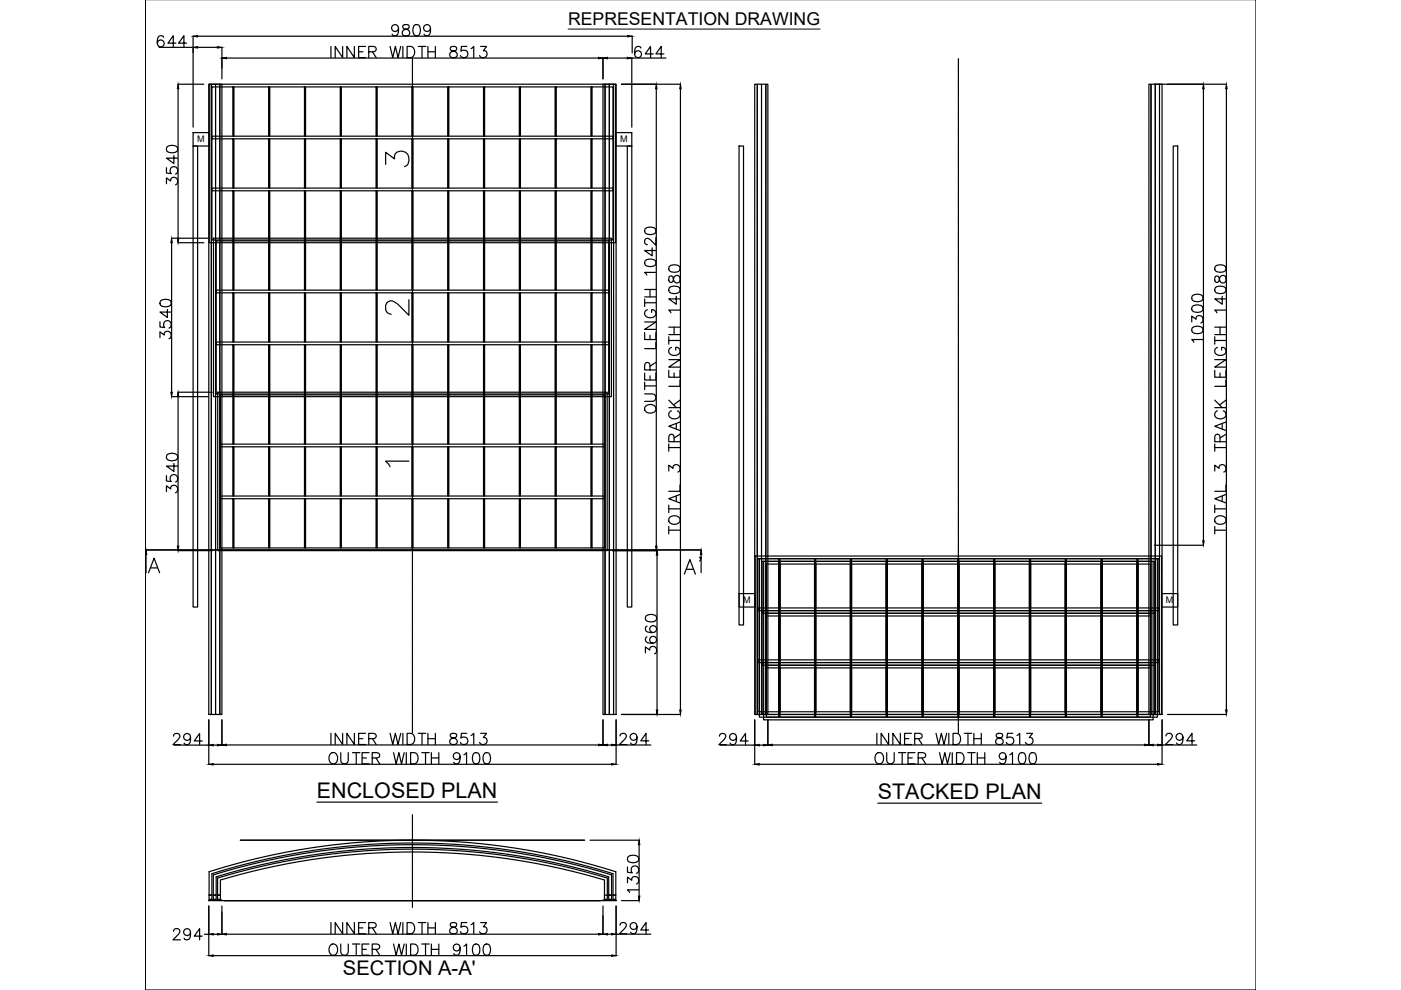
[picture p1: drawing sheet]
<svg xmlns="http://www.w3.org/2000/svg" width="297mm" height="210mm" viewBox="0 0 297 210" stroke-linecap="round" stroke-linejoin="round" font-family="sans-serif">
<defs><g id="words">
<g font-size="7.1">
<text x="80.8" y="36.7">3</text>
<text x="149.9" y="123.1" transform="rotate(-90 149.9 123.1)">A'</text>
</g>
<text font-size="6.6" x="80.8" y="68.1">2</text>
<g font-size="4.6">
<text x="67.2" y="169.1">ENCLOSED PLAN</text>
<text x="186.1" y="169.3">STACKED PLAN</text>
</g>
<text font-size="4.3" x="72.7" y="206.7">SECTION A-A'</text>
<text font-size="4" x="80.8" y="100.2">1</text>
<text font-size="3.7" x="120.4" y="5.4">REPRESENTATION DRAWING</text>
<g font-size="1.9">
<text x="41.8" y="30">M</text>
<text x="131.5" y="30">M</text>
<text x="157.6" y="127.8">M</text>
<text x="247.2" y="127.8">M</text>
</g>
</g></defs>
<!-- layer: 0 -->
<g fill="none" stroke="#000" stroke-width=".25">
<path d="M266.3 -.1v210h-235.5v-210v210M33.7 10h7.2M34.7 7.9a.69 .69 0 0 0-1-.2 1.82 1.82 0 0 0 0 2.1 .74 .74 0 0 0 1.1-.3 .74 .74 0 0 0-.5-1 .74 .74 0 0 0-1 .6M37.3 9.1h-1.7l1.1-1.5v2.3M37.7 17.9h5.5M37.8 18.8v31.7M39.6 9.1h-1.7l1.1-1.5v2.3M40.9 7.7v19.3M41.9 10h4.2M41.9 7.7h91.2M44.3 17.9h2.7v133.6h-2.7zM47 10v6.7"/>
<path d="M48 12.3h78.9M70.2 9.8v2.4M72.7 9.8v2.4l-1.6-2.4v2.4M75.1 9.8v2.4l-1.5-2.4v2.4M76 11h.9M77.5 9.8h-1.5v2.4h1.5M78.2 11l1.3-.1a.55 .55 0 0 0 0-.9l-1.3-.2v2.4M79 11l.8 1.2M82.7 9.8l.6 2.4 .5-2.4 .6 2.4 .6-2.4M84.5 6a.74 .74 0 0 1-1 .6 .74 .74 0 0 1-.3-1.1 .74 .74 0 0 1 1.2 0 2.14 2.14 0 0 1-.2 2 .71 .71 0 0 1-1.1-.3M85.4 9.8v2.4M85.5 5.3a.48 .48 0 0 0 .2 .8 .98 .98 0 0 1 1.2 1 .82 .82 0 0 1-1 .5 .82 .82 0 0 1-.6-.8 1.08 1.08 0 0 1 1.1-.7 .49 .49 0 0 0 .2-.8l-.3-.1z"/>
<path d="M86.3 9.8h.8a1.26 1.26 0 0 1 .8 1.2 1.26 1.26 0 0 1-.8 1.2h-.8zM87.9 5.3a.77 .77 0 0 1 1.1 .4 1.96 1.96 0 0 1-.2 1.8 .78 .78 0 0 1-1.1-.4 1.95 1.95 0 0 1 .2-1.8zM88.7 9.8h1.6M89.5 9.8v2.4M90.7 9.8v2.4M90.7 11h1.6M91.3 6a.74 .74 0 0 1-1 .6 .74 .74 0 0 1-.3-1.1 .74 .74 0 0 1 1.2 0 2.1 2.1 0 0 1-.3 2 .71 .71 0 0 1-1-.3M92.3 9.8v2.4M95.6 10a.48 .48 0 0 0 .2 .8 .98 .98 0 0 1 1.1 1 .83 .83 0 0 1-.9 .4 .83 .83 0 0 1-.6-.8 1.08 1.08 0 0 1 1.1-.6 .48 .48 0 0 0 .2-.8l-.3-.2zM99 9.8h-1.2l-.1 1.1a.84 .84 0 0 1 1.3-.1 .84 .84 0 0 1-.2 1.3 .84 .84 0 0 1-1.2-.3M99.9 10.3l.5-.5v2.4M101.9 9.8h1.3l-.7 1a.76 .76 0 0 1 .8 .8 .76 .76 0 0 1-1.1 .6l-.3-.1-.2-.3"/>
<path d="M127.8 17.9h2.8v133.6h-2.8zM127.8 12.3v4.4M128.8 12.3h4.2M131.8 17.9h12.5M134 7.7v3.5M135.9 10.2a.7 .7 0 0 0-1-.2 1.84 1.84 0 0 0 0 2.1 .74 .74 0 0 0 1.1-.3 .74 .74 0 0 0-.5-1 .74 .74 0 0 0-1 .6M138.5 11.4h-1.7l1.1-1.6v2.4M139.1 18.8v97M140.8 11.4h-1.7l1.1-1.6v2.4M141.2 12.3h-7.3v14.7M144.3 18.8v131.7M160 17.9h2.8v133.6h-2.8z"/>
<path d="M243.6 17.9h2.8v133.6h-2.8zM244.7 17.9h15.3M255.2 18.8v95.9M260 18.8v131.7M35.3 39v-1.3l.9 .7a.76 .76 0 0 1 .9-.8 .76 .76 0 0 1 .6 1l-.2 .4-.3 .2M35.3 35.6v1.1l1 .1a.83 .83 0 0 1 0-1.3 .83 .83 0 0 1 1.2 .2 .83 .83 0 0 1-.3 1.2M35.4 31.2a1.84 1.84 0 0 1 2.1 0 .76 .76 0 0 1-.3 1.1 1.96 1.96 0 0 1-1.8-.2zM36.9 33v1.7l-1.6-1.2h2.4M40.9 28.1h3.5v2.9h-3.5zM40.9 31h1v97.7h-1zM130.5 28.1h3.4v2.9h-3.4zM133 31h.9v97.7h-.9z"/>
<path d="M156.7 31h.9v101.5h-.9zM248.7 31h1v101.5h-1zM36.4 50.5h7.7M36.4 51.5v31.7M37.7 51.5h5.5M136.8 55.3a1.84 1.84 0 0 1 2.1 0 .78 .78 0 0 1-.3 1.1 1.95 1.95 0 0 1-1.8-.2l-.1-.4zM136.8 48.5a1.84 1.84 0 0 1 2.1 0 .78 .78 0 0 1-.3 1.1 1.95 1.95 0 0 1-1.8-.2l-.1-.3zM138.3 52.6v1.7l-1.6-1.2h2.4M139.1 57.8h-2.4l.4 .5M139.1 50.4v1.6l-1.2-1.1a.72 .72 0 0 0-1.1-.1l-.1 .6 .2 .4 .4 .1M141.9 58.6a.89 .89 0 0 0 .2 1.3h.3a1.29 1.29 0 0 0 .5-1.2 .66 .66 0 0 1 .7-.3 .66 .66 0 0 1 .6 .6v.4a.69 .69 0 0 1-.8 .6 .69 .69 0 0 1-.6-.7l-.1-.4a.48 .48 0 0 0-.8-.3zM141.9 56.5a1.84 1.84 0 0 1 2.2 0 .77 .77 0 0 1-.4 1.1 1.99 1.99 0 0 1-1.8-.2l-.1-.4z"/>
<path d="M257.7 58.6a.9 .9 0 0 0 .2 1.3h.2a1.29 1.29 0 0 0 .6-1.2 .66 .66 0 0 1 .7-.3 .66 .66 0 0 1 .5 .6v.4a.68 .68 0 0 1-.7 .6 .68 .68 0 0 1-.6-.7l-.1-.4a.48 .48 0 0 0-.8-.3zM257.7 56.5a1.84 1.84 0 0 1 2.1 0 .77 .77 0 0 1-.3 1.1 2 2 0 0 1-1.8-.2zM33.9 71.6v-1.2l.9 .6a.76 .76 0 0 1 .9-.8 .76 .76 0 0 1 .6 1.1l-.1 .3-.4 .2M33.9 68.2v1.1l1 .2a.84 .84 0 0 1 0-1.3 .84 .84 0 0 1 1.3 .1 .84 .84 0 0 1-.4 1.3M34 63.8a1.84 1.84 0 0 1 2.2 0 .77 .77 0 0 1-.4 1.1 1.96 1.96 0 0 1-1.8-.2zM35.5 65.6v1.7l-1.6-1.1h2.4M136.7 79.1v1.5h2.4v-1.5M136.7 70.5v1.5h2.4v-1.5M136.7 68.3h2.4l-2.4 1.5h2.4M136.7 63.4v1.6M136.7 64.2h2.4M136.7 63h2.4"/>
<path d="M136.7 61.4h2.4M137.3 65.7a.87 .87 0 0 0-.6 1 .87 .87 0 0 0 .9 .7 1.04 1.04 0 0 0 1.1-.3 1.04 1.04 0 0 0 .2-1.1l-.4-.3h-.3v.5M137.8 78.4l-.1-1.3a.55 .55 0 0 0-.9 0l-.1 1.3h2.4M137.8 61.4v1.6M137.8 71.1v.9M137.8 79.7v.9M139.1 72.6v1.3h-2.4M139.1 76.8l-1.3 .8M141.8 78.5v1.5h2.4v-1.5M141.8 76.3h2.4l-2.4 1.5h2.4M141.8 71.4v1.6M141.8 72.2h2.4"/>
<path d="M141.8 70.9h2.4M141.8 69.4h2.4M141.9 61a1.84 1.84 0 0 1 2.2 0 .77 .77 0 0 1-.4 1.1 1.99 1.99 0 0 1-1.8-.2l-.1-.3zM142.4 73.7a.88 .88 0 0 0-.6 1 .88 .88 0 0 0 .9 .7 1.04 1.04 0 0 0 1.1-.3 1.04 1.04 0 0 0 .3-1.1l-.5-.3h-.3v.5M142.9 69.4v1.5M142.9 79.1v.9M143.4 62.8v1.7l-1.6-1.1h2.4M144.2 65.7h-2.4l.4 .6M252.7 68.3v-1.3l.9 .7a.76 .76 0 0 1 .9-.8 .76 .76 0 0 1 .6 1l-.2 .4-.3 .2M252.8 69.5a1.84 1.84 0 0 1 2.1 0 .77 .77 0 0 1-.3 1.1 2 2 0 0 1-1.8-.2l-.1-.3zM252.8 65a1.84 1.84 0 0 1 2.1 0 .77 .77 0 0 1-.3 1.1 2 2 0 0 1-1.8-.2l-.1-.4zM252.8 62.7a1.84 1.84 0 0 1 2.1 0 .77 .77 0 0 1-.3 1.2 1.96 1.96 0 0 1-1.8-.3l-.1-.3z"/>
<path d="M255.1 72h-2.4l.4 .6M257.6 78.5v1.5h2.3v-1.5M257.6 76.3h2.3l-2.3 1.5h2.3M257.6 72.2h2.3M257.6 70.9h2.3M257.6 69.4h2.3M257.6 71.4v1.6M257.7 61a1.84 1.84 0 0 1 2.1 0 .77 .77 0 0 1-.3 1.1 2 2 0 0 1-1.8-.2zM258.1 73.7a.88 .88 0 0 0-.6 1 .88 .88 0 0 0 1 .7 1.04 1.04 0 0 0 1.1-.3 1.04 1.04 0 0 0 .2-1.1l-.4-.3h-.4v.5M258.7 69.4v1.5M258.7 79.1v.9M259.1 62.8v1.7l-1.5-1.1h2.3"/>
<path d="M259.9 65.7h-2.3l.4 .6M35.4 96.4a1.84 1.84 0 0 1 2.1 0 .77 .77 0 0 1-.3 1.2 2 2 0 0 1-1.8-.3zM36.4 84.1h7.7M36.9 98.3v1.7l-1.6-1.2h2.4M37.7 83.2h7.3M37.8 84.1v31.7M136.7 83.5h1.7a.8 .8 0 0 1 .7 .8 .8 .8 0 0 1-.7 .8h-1.7M136.7 81.8h2.4M136.7 81v1.6M137 86a1.22 1.22 0 0 1 1.3-.2 1.22 1.22 0 0 1 .8 1.1 1.24 1.24 0 0 1-1.4 .7 1.24 1.24 0 0 1-1-1.2zM141.8 99.9v-1.3l.9 .7a.76 .76 0 0 1 .9-.8 .76 .76 0 0 1 .6 1l-.1 .4-.4 .2M141.8 94.1v1.6"/>
<path d="M141.8 94.9h2.4M141.8 86.4h2.4M141.8 84.8l1.6 1.6M142.4 87.1a.87 .87 0 0 0-.6 1 .87 .87 0 0 0 .9 .7 1.04 1.04 0 0 0 1.1-.2 1.04 1.04 0 0 0 .3-1.2l-.5-.3M142.9 93.7l-.1-1.4a.54 .54 0 0 0-.9 0l-.1 1.4h2.4M143.4 89.8v1.1M144.2 89.5l-2.4 .9 2.4 .9M144.2 80.6v1.3h-2.4M144.2 92.1l-1.3 .8M144.2 84.8l-1.4 1.1M257.6 99.9v-1.3l.9 .7a.76 .76 0 0 1 .8-.8 .76 .76 0 0 1 .6 1l-.1 .4-.3 .2M257.6 94.9h2.3"/>
<path d="M257.6 86.4h2.3M257.6 94.1v1.6M257.6 84.8l1.5 1.6M258.1 87.1a.87 .87 0 0 0-.6 1 .87 .87 0 0 0 1 .7 1.04 1.04 0 0 0 1.1-.2 1.04 1.04 0 0 0 .2-1.2l-.4-.3M258.7 93.7l-.1-1.4a.54 .54 0 0 0-.9 0l-.1 1.4h2.3M259.1 89.8v1.1M259.9 89.5l-2.3 .9 2.3 .9M259.9 80.6v1.3h-2.3M259.9 92.1l-1.2 .8M259.9 84.8l-1.3 1.1M31 117.6v3.8M35.3 104.2v-1.2l.9 .7a.76 .76 0 0 1 .9-.8 .76 .76 0 0 1 .6 1l-.2 .3-.3 .3"/>
<path d="M35.3 100.9v1.1l1 .1a.84 .84 0 0 1 0-1.3 .84 .84 0 0 1 1.2 .2 .84 .84 0 0 1-.3 1.2M37.7 116.7h7.3M129.9 116.7h9.4M139.3 117.7v32.8M141.8 112.4h2.4M141.8 107.1v1.6M141.8 111.6v1.6M141.8 107.9h2.4M141.9 109.8a1.39 1.39 0 0 1 2.3 .2 1.24 1.24 0 0 1-.9 1.2 1.24 1.24 0 0 1-1.4-.5l-.1-.2zM143.4 105.2v1.1M144.2 104.8l-2.4 .9 2.4 .9M144.2 102.8v1.4h-2.4"/>
<path d="M244.7 115.6h10.5M257.6 112.4h2.3M257.6 107.9h2.3M257.6 107.1v1.6M257.6 111.6v1.6M257.7 109.8a1.39 1.39 0 0 1 2.2 .2 1.24 1.24 0 0 1-.9 1.2 1.24 1.24 0 0 1-1.3-.5zM259.1 105.2v1.1M259.9 104.8l-2.3 .9 2.3 .9M259.9 102.8v1.4h-2.3M31.5 121.4l1.2-3 1.1 3M31.9 120.4h1.5M136.8 138.4v-1.2l.9 .6a.76 .76 0 0 1 .9-.8 .76 .76 0 0 1 .6 1.1l-.1 .3-.3 .2"/>
<path d="M137 130.6a1.84 1.84 0 0 1 2.1 0 .79 .79 0 0 1-.3 1.1 1.99 1.99 0 0 1-1.8-.2l-.2-.3zM137.2 135a.7 .7 0 0 0-.2 1 1.84 1.84 0 0 0 2.1 0 .73 .73 0 0 0-.3-1 .73 .73 0 0 0-1 .5 .73 .73 0 0 0 .6 .9M137.2 132.8a.7 .7 0 0 0-.2 1 1.84 1.84 0 0 0 2.1 0 .74 .74 0 0 0-.3-1.1 .74 .74 0 0 0-1 .5 .74 .74 0 0 0 .6 .9M156.7 125.9h3.4v2.8h-3.4zM246.3 125.9h3.4v2.8h-3.4zM36.8 156.1l.1-.4 .3-.2 .7 .1a.54 .54 0 0 1 .1 .8l-1.3 1.5h1.6M36.9 158h7.4M40.4 156.3a.73 .73 0 0 1-1 .6 .73 .73 0 0 1-.3-1.1 .73 .73 0 0 1 1.2 .1 2.19 2.19 0 0 1-.2 1.9 .71 .71 0 0 1-1.1-.3M42.9 157.1h-1.7l1.1-1.6v2.4M44.3 152.6v9.5M45.2 158h.9M47 152.6v5.4"/>
<path d="M48 157.9h78.9M70.2 155.5v2.4M70.2 159.7a1.09 1.09 0 0 1 1.3 .4 1.09 1.09 0 0 1 0 1.3 .87 .87 0 0 1-1 .6 .87 .87 0 0 1-.7-1 1.46 1.46 0 0 1 .4-1.3zM72.2 159.6v1.7a.8 .8 0 0 0 .8 .7 .8 .8 0 0 0 .8-.7v-1.7M72.7 155.5v2.4l-1.6-2.4v2.4M74.7 159.6h1.6M75.1 155.5v2.4l-1.5-2.4v2.4M75.5 159.6v2.3M76 156.6h.9M77.5 155.5h-1.5v2.4h1.5M78.2 156.6l1.3-.1a.55 .55 0 0 0 0-.9l-1.3-.1v2.4M78.2 159.6h-1.4v2.3h1.4"/>
<path d="M79 156.6l.8 1.3M82.7 155.5l.6 2.4 .5-2.4 .6 2.4 .6-2.4M83.4 159.6l.6 2.3 .6-2.3 .5 2.3 .6-2.3M85.4 155.5v2.4M86.1 159.6v2.3M86.3 155.5h.8a1.26 1.26 0 0 1 .8 1.2 1.26 1.26 0 0 1-.8 1.2h-.8zM87.1 159.6h.7a1.26 1.26 0 0 1 .9 1.2 1.26 1.26 0 0 1-.9 1.1h-.7zM88.7 155.5h1.6M89.4 159.6h1.6M89.5 155.5v2.4M90.2 159.6v2.3M90.7 156.6h1.6"/>
<path d="M90.7 155.5v2.4M91.5 159.6v2.3M92.3 155.5v2.4M93 159.6v2.3M95.6 155.6a.47 .47 0 0 0 .2 .8 .99 .99 0 0 1 1.1 1 .83 .83 0 0 1-.9 .5 .83 .83 0 0 1-.6-.8 1.39 1.39 0 0 1 1.3-.8l.1-.5a.89 .89 0 0 0-1.2-.2zM99 155.5h-1.2l-.1 1a.84 .84 0 0 1 1.3 0 .84 .84 0 0 1-.2 1.2 .84 .84 0 0 1-1.2-.3M99.9 155.9l.5-.4v2.4M100.5 159.7a.79 .79 0 0 1 1.1 .3 1.99 1.99 0 0 1-.2 1.8 .76 .76 0 0 1-1.1-.3 1.96 1.96 0 0 1 .2-1.8zM101.9 155.5h1.3l-.7 .9a.76 .76 0 0 1 .8 .9 .76 .76 0 0 1-1.1 .6l-.3-.2-.2-.3M102.8 159.7a.78 .78 0 0 1 1.1 .3 1.95 1.95 0 0 1-.2 1.8 .77 .77 0 0 1-1.2-.3 1.92 1.92 0 0 1 .3-1.8zM127.8 152.6v5.4M128.8 158h.9"/>
<path d="M130.6 158h7.4M130.6 152.6v9.5M131.4 156.1l.3-.5 .7-.1a.57 .57 0 0 1 .3 .9l-1.4 1.5h1.6M131.8 151.5h12.5M135.1 156.3a.74 .74 0 0 1-1 .6 .74 .74 0 0 1-.3-1.1 .74 .74 0 0 1 1.1 0 2.14 2.14 0 0 1-.2 2 .71 .71 0 0 1-1-.3M137.5 157.1h-1.6l1.1-1.6v2.4M152.5 156.1l.2-.4 .3-.2 .7 .1a.54 .54 0 0 1 .1 .8l-1.4 1.5h1.6M152.7 158h7.3M156.2 156.3a.74 .74 0 0 1-1.1 .6 .74 .74 0 0 1-.3-1.1 .74 .74 0 0 1 1.2 .1 2.14 2.14 0 0 1-.2 1.9 .72 .72 0 0 1-1-.3M158.6 157.1h-1.7l1.2-1.6v2.4M160 152.6v9.5M161 158h.9"/>
<path d="M162.8 152.6v5.4M163.8 157.9h78.8M185.9 155.5v2.4M186 159.7a1.1 1.1 0 0 1 1.2 .4 1.1 1.1 0 0 1 0 1.3 .87 .87 0 0 1-1 .6 .87 .87 0 0 1-.7-1 1.43 1.43 0 0 1 .5-1.3zM188 159.6v1.7a.8 .8 0 0 0 .8 .7 .8 .8 0 0 0 .8-.7v-1.7M188.4 155.5v2.4l-1.6-2.4v2.4M190.5 159.6h1.6M190.9 155.5v2.4l-1.6-2.4v2.4M191.3 159.6v2.3M191.8 156.6h.9M193.3 155.5h-1.5v2.4h1.5M193.9 156.6l1.4-.1a.55 .55 0 0 0 0-.9l-1.4-.1v2.4"/>
<path d="M194 159.6h-1.5v2.3h1.5M194.7 156.6l.8 1.3M198.5 155.5l.5 2.4 .6-2.4 .5 2.4 .6-2.4M199.2 159.6l.6 2.3 .5-2.3 .6 2.3 .6-2.3M201.2 155.5v2.4M201.9 159.6v2.3M202.1 155.5h.8a1.26 1.26 0 0 1 .8 1.2 1.26 1.26 0 0 1-.8 1.2h-.8zM202.8 159.6h.8a1.27 1.27 0 0 1 .8 1.2 1.27 1.27 0 0 1-.8 1.1h-.8zM204.4 155.5h1.6M205.2 159.6h1.6M205.2 155.5v2.4M206 159.6v2.3"/>
<path d="M206.5 156.6h1.6M206.5 155.5v2.4M207.2 159.6v2.3M208.1 155.5v2.4M208.8 159.6v2.3M211.3 155.6a.47 .47 0 0 0 .3 .8 .99 .99 0 0 1 1.1 1 .83 .83 0 0 1-.9 .5 .83 .83 0 0 1-.7-.8 1.39 1.39 0 0 1 1.4-.8l.1-.5a.88 .88 0 0 0-1.3-.2zM214.7 155.5h-1.1l-.1 1a.83 .83 0 0 1 1.2 0 .83 .83 0 0 1-.1 1.2 .83 .83 0 0 1-1.2-.3M215.6 155.9l.6-.4v2.4M216.2 159.7a.78 .78 0 0 1 1.2 .3 1.95 1.95 0 0 1-.2 1.8 .77 .77 0 0 1-1.2-.3 1.96 1.96 0 0 1 .2-1.8zM217.7 155.5h1.2l-.7 .9a.76 .76 0 0 1 .8 .9 .76 .76 0 0 1-1 .6l-.3-.2-.3-.3M218.5 159.7a.78 .78 0 0 1 1.1 .3 1.95 1.95 0 0 1-.2 1.8 .77 .77 0 0 1-1.1-.3 2 2 0 0 1 .2-1.8zM243.6 152.6v5.4"/>
<path d="M244.5 158h.9M246.4 158h7.3M246.4 152.6v9.5M247.2 156.1l.1-.4 .3-.2 .7 .1a.52 .52 0 0 1 .1 .8l-1.3 1.5h1.6M247.5 151.5h12.5M250.8 156.3a.74 .74 0 0 1-1 .6 .74 .74 0 0 1-.3-1.1 .74 .74 0 0 1 1.2 0 2.14 2.14 0 0 1-.2 2 .71 .71 0 0 1-1-.3M253.3 157.1h-1.7l1.1-1.6v2.4M45.2 162h84.5M67.2 170.1h38.3M76.8 160.7h.9M78.9 160.7l1.4-.1a.56 .56 0 0 0 0-.9l-1.4-.1v2.3M79.7 160.7l.8 1.2"/>
<path d="M91.5 160.7h1.5M97.6 160.4a.73 .73 0 0 1-1.1 .6 .73 .73 0 0 1-.2-1.2 .73 .73 0 0 1 1.1 .1 2.16 2.16 0 0 1-.2 1.9 .7 .7 0 0 1-1-.2M98.3 160l.6-.4v2.3M125.1 178.1h10.4M135.5 179.1v10.9M161 162h84.4M186.1 170.3h34.7M192.5 160.7h.9M194.7 160.7l1.3-.1a.54 .54 0 0 0 0-.9l-1.3-.1v2.3M195.5 160.7l.8 1.2M207.2 160.7h1.6M213.3 160.4a.74 .74 0 0 1-1 .6 .74 .74 0 0 1-.3-1.1 .74 .74 0 0 1 1.2 0 2.11 2.11 0 0 1-.2 1.9 .69 .69 0 0 1-1-.2"/>
<path d="M214.1 160l.6-.4v2.3M36.8 197.5l.1-.4 .3-.2 .7 .1a.54 .54 0 0 1 .1 .8l-1.3 1.5h1.6M40.4 197.7a.73 .73 0 0 1-1 .6 .73 .73 0 0 1-.3-1.2 .73 .73 0 0 1 1.2 .1 2.19 2.19 0 0 1-.2 2 .71 .71 0 0 1-1.1-.3M42.9 198.5h-1.7l1.1-1.6v2.4M43.3 198.1h1M44.3 190.8h2.7v.2h-2.7zM44.3 192.1v10.5M44.3 184.8a142.3 142.3 0 0 1 86.3 0v5h-.6v-4.6a142.3 142.3 0 0 0-85.1 0v4.6h-.6zM44.3 189.8h.6v.9h-.6zM45.2 198.1h.9M45.2 185.5a142.3 142.3 0 0 1 84.5 0v4.3h-.6v-3.9a142.2 142.2 0 0 0-83.3 0v3.9h-.6zM45.2 189.8h.6v.9h-.6z"/>
<path d="M46.1 189.8h.6v.9h-.6zM47 192.1v6M48 198.1h78.9M70.2 195.6v2.4M72.7 195.6v2.4l-1.6-2.4v2.4M75.1 195.6v2.4l-1.5-2.4v2.4M76 196.7h.9M77.5 195.6h-1.5v2.4h1.5M78.2 196.7l1.3-.1a.55 .55 0 0 0 0-.9l-1.3-.1v2.4M79 196.7l.8 1.3M82.7 195.6l.6 2.4 .5-2.4 .6 2.4 .6-2.4M85.4 195.6v2.4"/>
<path d="M86.3 195.6h.8a1.26 1.26 0 0 1 .8 1.2 1.26 1.26 0 0 1-.8 1.2h-.8zM88.7 195.6h1.6M89.5 195.6v2.4M90.7 195.6v2.4M90.7 196.7h1.6M92.3 195.6v2.4M95.6 195.7a.47 .47 0 0 0 .2 .8 .99 .99 0 0 1 1.1 1 .83 .83 0 0 1-.9 .5 .83 .83 0 0 1-.6-.8 1.39 1.39 0 0 1 1.3-.8l.1-.5a.89 .89 0 0 0-1.2-.2zM99 195.6h-1.2l-.1 1a.84 .84 0 0 1 1.3 0 .84 .84 0 0 1-.2 1.2 .84 .84 0 0 1-1.2-.3M99.9 196.1l.5-.5v2.4M101.9 195.6h1.3l-.7 .9a.76 .76 0 0 1 .8 .9 .76 .76 0 0 1-1.1 .6l-.3-.1-.2-.4M127.8 190.8h2.8v.2h-2.8zM127.8 192.1v6"/>
<path d="M128.2 189.8v-3.2a142.3 142.3 0 0 0-81.5 0v3.2h-.6v-3.6a142.4 142.4 0 0 1 82.7 0v3.6M128.2 189.8h.6v.9h-.6zM128.8 198.1h.9M129.1 189.8h.6v.9h-.6zM130 189.8h.6v.9h-.6zM130.6 192.1v10.5M130.6 198.1h7.4M131.4 196.2l.3-.5 .7-.1a.57 .57 0 0 1 .3 .9l-1.4 1.5h1.6M131.8 191h3.7M133 187.2v-1.2l.9 .6a.76 .76 0 0 1 .9-.8 .76 .76 0 0 1 .6 1.1l-.1 .3-.3 .2M133 183.8v1.1l1.1 .2a.83 .83 0 0 1-.1-1.3 .83 .83 0 0 1 1.3 .2 .83 .83 0 0 1-.3 1.2M133.1 181.7a1.84 1.84 0 0 1 2.2 0 .77 .77 0 0 1-.3 1.1 1.96 1.96 0 0 1-1.9-.2z"/>
<path d="M135.1 196.4a.74 .74 0 0 1-1 .6 .74 .74 0 0 1-.3-1.1 .74 .74 0 0 1 1.1 0 2.14 2.14 0 0 1-.2 2 .71 .71 0 0 1-1-.3M135.4 188.7h-2.4l.5 .5M137.5 197.2h-1.6l1.1-1.6v2.4M45.2 202.6h84.5M70 200.5a.87 .87 0 0 1 1-.3 .87 .87 0 0 1 .6 .9 1.04 1.04 0 0 1-.3 1.1 1.04 1.04 0 0 1-1.1 .2 1.46 1.46 0 0 1-.2-1.9zM72.2 200.2v1.6a.8 .8 0 0 0 .8 .7 .8 .8 0 0 0 .8-.7v-1.6M74.7 200.2h1.6M75.5 200.2v2.3M76.8 201.3h.9M78.2 200.2h-1.4v2.3h1.4M78.9 201.3l1.4-.1a.55 .55 0 0 0 0-.9l-1.4-.1v2.3M79.7 201.3l.8 1.2"/>
<path d="M83.4 200.2l.6 2.3 .6-2.3 .5 2.3 .6-2.3M86.1 200.2v2.3M87.1 200.2h.7a1.26 1.26 0 0 1 .9 1.1 1.26 1.26 0 0 1-.9 1.2h-.7zM89.4 200.2h1.6M90.2 200.2v2.3M91.5 200.2v2.3M91.5 201.3h1.5M93 200.2v2.3M97.6 200.9a.73 .73 0 0 1-1.1 .7 .73 .73 0 0 1-.2-1.2 .73 .73 0 0 1 1.1 .1 2.19 2.19 0 0 1-.2 1.9 .71 .71 0 0 1-1-.2M98.3 200.6l.6-.4v2.3M100.5 200.3a.77 .77 0 0 1 1.1 .3 2 2 0 0 1-.2 1.8 .78 .78 0 0 1-1.1-.3 1.95 1.95 0 0 1 .2-1.8zM102.8 200.3a.76 .76 0 0 1 1.1 .3 1.96 1.96 0 0 1-.2 1.8 .79 .79 0 0 1-1.2-.3 1.91 1.91 0 0 1 .3-1.8z"/>
</g>
<!-- layer: border -->
<path d="M44.8 17.9v133.6M45.7 17.9v133.6M46.6 17.9v133.6M128.3 17.9v133.6M129.2 17.9v133.6M130.1 17.9v133.6M160.6 17.9v133.6M161.5 17.9v133.6M162.4 17.9v133.6M244 17.9v133.6M244.9 17.9v133.6M245.8 17.9v133.6" fill="none" stroke="#000" stroke-width=".25"/>
<!-- layer: Segment support -->
<g fill="none" stroke="#000" stroke-width=".25">
<path d="M44.4 17.9h86.1v33.6h-86.1zM44.9 18.4h85.1v32.5h-85.1zM44.9 39.9h85.1v.6h-85.1zM44.9 28.9h85.1v.5h-85.1zM45.3 50.5h84.3v33.6h-84.3zM45.8 51.1h83.3v32.4h-83.3zM45.8 72.5h83.3v.6h-83.3zM45.8 61.5h83.3v.6h-83.3zM46.2 83.2h82.5v33.5h-82.5zM46.7 83.7h81.5v32.5h-81.5zM46.7 94.2h81.5v.5h-81.5zM46.7 105.2h81.5v.5h-81.5z"/>
<path d="M160.1 117.9h86.2v33.6h-86.2zM160.7 118.5h85v32.4h-85zM161 118.5h84.4v33.6h-84.4zM161.6 119h83.2v32.5h-83.2zM161.9 119h82.6v33.6h-82.6zM162.5 119.6h81.4v32.5h-81.4zM160.7 139.9h85v.6h-85zM160.7 128.9h85v.6h-85zM161.6 129.5h83.2v.5h-83.2zM162.5 130h81.4v.6h-81.4zM161.6 140.5h83.2v.5h-83.2zM162.5 141h81.4v.6h-81.4z"/>
</g>
<!-- layer: Bas -->
<g fill="none" stroke="#000" stroke-width=".25">
<path d="M49.4 18.4h.2v10.5h-.2zM57 18.4h.2v10.5h-.2zM64.6 18.4h.2v10.5h-.2zM72.1 18.4h.3v10.5h-.3zM79.7 18.4h.3v10.5h-.3zM87.3 18.4h.3v10.5h-.3zM94.9 18.4h.3v10.5h-.3zM102.5 18.4h.3v10.5h-.3zM110.1 18.4h.2v10.5h-.2zM117.7 18.4h.2v10.5h-.2zM125.3 18.4h.2v10.5h-.2zM49.4 29.4h.2v10.5h-.2z"/>
<path d="M57 29.4h.2v10.5h-.2zM64.6 29.4h.2v10.5h-.2zM72.1 29.4h.3v10.5h-.3zM79.7 29.4h.3v10.5h-.3zM87.3 29.4h.3v10.5h-.3zM94.9 29.4h.3v10.5h-.3zM102.5 29.4h.3v10.5h-.3zM110.1 29.4h.2v10.5h-.2zM117.7 29.4h.2v10.5h-.2zM125.3 29.4h.2v10.5h-.2zM49.4 40.5h.2v10.4h-.2zM49.4 51.1h.2v10.4h-.2z"/>
<path d="M57 40.5h.2v10.4h-.2zM57 51.1h.2v10.4h-.2zM64.6 40.5h.2v10.4h-.2zM64.6 51.1h.2v10.4h-.2zM72.1 40.5h.3v10.4h-.3zM72.1 51.1h.3v10.4h-.3zM79.7 40.5h.3v10.4h-.3zM79.7 51.1h.3v10.4h-.3zM87.3 40.5h.3v10.4h-.3zM87.3 51.1h.3v10.4h-.3zM94.9 40.5h.3v10.4h-.3zM94.9 51.1h.3v10.4h-.3z"/>
<path d="M102.5 40.5h.3v10.4h-.3zM102.5 51.1h.3v10.4h-.3zM110.1 40.5h.2v10.4h-.2zM110.1 51.1h.2v10.4h-.2zM117.7 40.5h.2v10.4h-.2zM117.7 51.1h.2v10.4h-.2zM125.3 40.5h.2v10.4h-.2zM125.3 51.1h.2v10.4h-.2zM49.4 62.1h.2v10.4h-.2zM49.4 73.1h.2v10.4h-.2zM57 62.1h.2v10.4h-.2zM57 73.1h.2v10.4h-.2z"/>
<path d="M64.6 62.1h.2v10.4h-.2zM64.6 73.1h.2v10.4h-.2zM72.1 62.1h.3v10.4h-.3zM72.1 73.1h.3v10.4h-.3zM79.7 62.1h.3v10.4h-.3zM79.7 73.1h.3v10.4h-.3zM87.3 62.1h.3v10.4h-.3zM87.3 73.1h.3v10.4h-.3zM94.9 62.1h.3v10.4h-.3zM94.9 73.1h.3v10.4h-.3zM102.5 62.1h.3v10.4h-.3zM102.5 73.1h.3v10.4h-.3z"/>
<path d="M110.1 62.1h.2v10.4h-.2zM110.1 73.1h.2v10.4h-.2zM117.7 62.1h.2v10.4h-.2zM117.7 73.1h.2v10.4h-.2zM125.3 62.1h.2v10.4h-.2zM125.3 73.1h.2v10.4h-.2zM49.4 83.7h.2v10.5h-.2zM49.4 94.7h.2v10.5h-.2zM57 83.7h.2v10.5h-.2zM57 94.7h.2v10.5h-.2zM64.6 83.7h.2v10.5h-.2zM64.6 94.7h.2v10.5h-.2z"/>
<path d="M72.1 83.7h.3v10.5h-.3zM72.1 94.7h.3v10.5h-.3zM79.7 83.7h.3v10.5h-.3zM79.7 94.7h.3v10.5h-.3zM87.3 83.7h.3v10.5h-.3zM87.3 94.7h.3v10.5h-.3zM94.9 83.7h.3v10.5h-.3zM94.9 94.7h.3v10.5h-.3zM102.5 83.7h.3v10.5h-.3zM102.5 94.7h.3v10.5h-.3zM110.1 83.7h.2v10.5h-.2zM110.1 94.7h.2v10.5h-.2z"/>
<path d="M117.7 83.7h.2v10.5h-.2zM117.7 94.7h.2v10.5h-.2zM125.3 83.7h.2v10.5h-.2zM125.3 94.7h.2v10.5h-.2zM49.4 105.7h.2v10.5h-.2zM57 105.7h.2v10.5h-.2zM64.6 105.7h.2v10.5h-.2zM72.1 105.7h.3v10.5h-.3zM79.7 105.7h.3v10.5h-.3zM87.3 105.7h.3v10.5h-.3zM94.9 105.7h.3v10.5h-.3zM102.5 105.7h.3v10.5h-.3z"/>
<path d="M110.1 105.7h.2v10.5h-.2zM117.7 105.7h.2v10.5h-.2zM125.3 105.7h.2v10.5h-.2zM165.1 118.5h.3v10.4h-.3zM165.1 119h.3v10.5h-.3zM165.1 119.6h.3v10.4h-.3zM172.7 118.5h.2v10.4h-.2zM172.7 119h.2v10.5h-.2zM172.7 119.6h.2v10.4h-.2zM180.3 118.5h.2v10.4h-.2zM180.3 119h.2v10.5h-.2zM180.3 119.6h.2v10.4h-.2z"/>
<path d="M187.9 118.5h.2v10.4h-.2zM187.9 119h.2v10.5h-.2zM187.9 119.6h.2v10.4h-.2zM195.5 118.5h.2v10.4h-.2zM195.5 119h.2v10.5h-.2zM195.5 119.6h.2v10.4h-.2zM203.1 118.5h.2v10.4h-.2zM203.1 119h.2v10.5h-.2zM203.1 119.6h.2v10.4h-.2zM210.7 118.5h.2v10.4h-.2zM210.7 119h.2v10.5h-.2zM210.7 119.6h.2v10.4h-.2z"/>
<path d="M218.3 118.5h.2v10.4h-.2zM218.3 119h.2v10.5h-.2zM218.3 119.6h.2v10.4h-.2zM225.9 118.5h.2v10.4h-.2zM225.9 119h.2v10.5h-.2zM225.9 119.6h.2v10.4h-.2zM233.4 118.5h.3v10.4h-.3zM233.4 119h.3v10.5h-.3zM233.4 119.6h.3v10.4h-.3zM241 118.5h.3v10.4h-.3zM241 119h.3v10.5h-.3zM241 119.6h.3v10.4h-.3z"/>
<path d="M165.1 129.5h.3v10.4h-.3zM165.1 130h.3v10.5h-.3zM165.1 130.6h.3v10.4h-.3zM172.7 129.5h.2v10.4h-.2zM172.7 130h.2v10.5h-.2zM172.7 130.6h.2v10.4h-.2zM180.3 129.5h.2v10.4h-.2zM180.3 130h.2v10.5h-.2zM180.3 130.6h.2v10.4h-.2zM187.9 129.5h.2v10.4h-.2zM187.9 130h.2v10.5h-.2zM187.9 130.6h.2v10.4h-.2z"/>
<path d="M195.5 129.5h.2v10.4h-.2zM195.5 130h.2v10.5h-.2zM195.5 130.6h.2v10.4h-.2zM203.1 129.5h.2v10.4h-.2zM203.1 130h.2v10.5h-.2zM203.1 130.6h.2v10.4h-.2zM210.7 129.5h.2v10.4h-.2zM210.7 130h.2v10.5h-.2zM210.7 130.6h.2v10.4h-.2zM218.3 129.5h.2v10.4h-.2zM218.3 130h.2v10.5h-.2zM218.3 130.6h.2v10.4h-.2z"/>
<path d="M225.9 129.5h.2v10.4h-.2zM225.9 130h.2v10.5h-.2zM225.9 130.6h.2v10.4h-.2zM233.4 129.5h.3v10.4h-.3zM233.4 130h.3v10.5h-.3zM233.4 130.6h.3v10.4h-.3zM241 129.5h.3v10.4h-.3zM241 130h.3v10.5h-.3zM241 130.6h.3v10.4h-.3zM165.1 140.5h.3v10.4h-.3zM165.1 141h.3v10.5h-.3zM165.1 141.6h.3v10.5h-.3z"/>
<path d="M172.7 140.5h.2v10.4h-.2zM172.7 141h.2v10.5h-.2zM172.7 141.6h.2v10.5h-.2zM180.3 140.5h.2v10.4h-.2zM180.3 141h.2v10.5h-.2zM180.3 141.6h.2v10.5h-.2zM187.9 140.5h.2v10.4h-.2zM187.9 141h.2v10.5h-.2zM187.9 141.6h.2v10.5h-.2zM195.5 140.5h.2v10.4h-.2zM195.5 141h.2v10.5h-.2zM195.5 141.6h.2v10.5h-.2z"/>
<path d="M203.1 140.5h.2v10.4h-.2zM203.1 141h.2v10.5h-.2zM203.1 141.6h.2v10.5h-.2zM210.7 140.5h.2v10.4h-.2zM210.7 141h.2v10.5h-.2zM210.7 141.6h.2v10.5h-.2zM218.3 140.5h.2v10.4h-.2zM218.3 141h.2v10.5h-.2zM218.3 141.6h.2v10.5h-.2zM225.9 140.5h.2v10.4h-.2zM225.9 141h.2v10.5h-.2zM225.9 141.6h.2v10.5h-.2z"/>
<path d="M233.4 140.5h.3v10.4h-.3zM233.4 141h.3v10.5h-.3zM233.4 141.6h.3v10.5h-.3zM241 140.5h.3v10.4h-.3zM241 141h.3v10.5h-.3zM241 141.6h.3v10.5h-.3z"/>
</g>
<!-- layer: OSY -->
<g fill="none" stroke="#000" stroke-width=".25">
<path d="M87.4 12.4v.3M87.4 12.8h.1M87.4 12.9v.4M87.4 13.4v.3M87.4 13.8v.5M87.4 14.4v.3M87.4 14.7v.4M87.4 15.2v.1M87.4 15.3v.3M87.4 15.7v.4M87.4 16.2h.1M87.4 16.3v.3"/>
<path d="M87.4 16.6v.1M87.4 16.8v.3M87.4 17.1v.1M87.4 17.2v.5M87.4 17.7v.3M87.4 18.1v.5M87.4 18.7v.3M87.4 19.1v.5M87.4 19.7v.3M203.2 12.4v.3M203.2 12.8h.1M203.2 12.9v.4"/>
<path d="M203.2 13.4v.3M203.2 13.8v.5M203.2 14.4v.3M203.2 14.7v.4M203.2 15.2v.1M203.2 15.3v.3M203.2 15.7v.4M203.2 16.2h.1M203.2 16.3v.3M203.2 16.6v.1M203.2 16.8v.3M203.2 17.1v.1"/>
<path d="M203.2 17.2v.5M203.2 17.7v.3M203.2 18.1v.5M203.2 18.7v.3M203.2 19.1v.5M203.2 19.7v.3M87.4 20v.4M87.4 20.5v.1M87.4 20.6v.3M87.4 21h.1M87.4 21.1v.3M87.4 21.5h.1"/>
<path d="M87.4 21.6v.4M87.4 22.1v.3M87.4 22.4v.1M87.4 22.5v.5M87.4 23v.3M87.4 23.4v.5M87.4 24v.3M87.4 24.4v.4M87.4 24.8v.1M87.4 25v.3M87.4 25.3v.4M87.4 25.8v.1"/>
<path d="M87.4 25.9v.4M87.4 26.4v.3M87.4 26.8h.1M87.4 26.9v.4M87.4 27.4v.3M87.4 27.7v.6M87.4 28.3v.3M87.4 38.9v.3M87.4 39.3v.1M87.4 39.4v.3M87.4 39.8h.1M87.4 39.9v.4"/>
<path d="M203.2 20v.4M203.2 20.5v.1M203.2 20.6v.3M203.2 21h.1M203.2 21.1v.3M203.2 21.5h.1M203.2 21.6v.4M203.2 22.1v.3M203.2 22.4v.1M203.2 22.5v.5M203.2 23v.3M203.2 23.4v.5"/>
<path d="M203.2 24v.3M203.2 24.4v.4M203.2 24.8v.1M203.2 25v.3M203.2 25.3v.4M203.2 25.8v.1M203.2 25.9v.4M203.2 26.4v.3M203.2 26.8h.1M203.2 26.9v.4M203.2 27.4v.3M203.2 27.7v.6"/>
<path d="M203.2 28.3v.3M203.2 28.7v.4M203.2 29.2h.1M203.2 29.3v.3M203.2 29.7v.4M203.2 30.1v.1M203.2 30.3v.3M203.2 30.6v.1M203.2 30.7v.3M203.2 31.1v.1M203.2 31.2v.4M203.2 31.7v.3"/>
<path d="M203.2 32.1v.5M203.2 32.7v.3M203.2 33v.5M203.2 33.5v.1M203.2 33.6v.3M203.2 34v.4M203.2 34.5h.1M203.2 34.6v.3M203.2 35h.1M203.2 35.1v.3M203.2 35.4v.1M203.2 35.6v.4"/>
<path d="M203.2 36.1v.2M203.2 36.4v.5M203.2 37v.3M203.2 37.4v.5M203.2 38v.3M203.2 38.3v.5M203.2 38.8v.1M203.2 38.9v.3M203.2 39.3v.1M203.2 39.4v.3M203.2 39.8h.1M203.2 39.9v.4"/>
<path d="M87.4 40.4v.3M87.4 40.7v.1M87.4 40.9v.4M87.4 41.4v.2M87.4 41.7v.6M87.4 42.3v.3M87.4 42.7v.4M87.4 43.2h.1M87.4 43.3v.3M87.4 43.6v.5M87.4 44.1v.1M87.4 44.2v.5"/>
<path d="M87.4 44.7v.3M87.4 45.1h.1M87.4 45.2v.4M87.4 45.7v.3M87.4 46.1v.5M87.4 46.7v.3M87.4 47v.4M87.4 47.5v.1M87.4 47.6v.3M87.4 48v.4M87.4 48.5h.1M87.4 48.6v.3"/>
<path d="M87.4 48.9v.1M87.4 49.1v.3M87.4 49.4v.1M87.4 49.5v.5M87.4 50v.3M87.4 50.4v.5M87.4 51v.3M87.4 51.4v.5M87.4 52v.3M87.4 52.3v.4M87.4 52.8v.1M87.4 52.9v.3"/>
<path d="M87.4 53.3h.1M87.4 53.4v.3M87.4 53.8h.1M87.4 53.9v.4M87.4 54.4v.3M87.4 54.7v.1M87.4 54.8v.5M87.4 55.3v.3M87.4 55.7v.5M87.4 56.3v.3M87.4 56.7v.4M87.4 57.1v.1"/>
<path d="M87.4 57.3v.3M87.4 57.6v.1M87.4 57.7v.3M87.4 58.1v.1M87.4 58.2v.4M87.4 58.7v.3M87.4 59.1h.1M87.4 59.2v.4M87.4 59.7v.3M203.2 40.4v.3M203.2 40.7v.1M203.2 40.9v.4"/>
<path d="M203.2 41.4v.2M203.2 41.7v.6M203.2 42.3v.3M203.2 42.7v.4M203.2 43.2h.1M203.2 43.3v.3M203.2 43.6v.5M203.2 44.1v.1M203.2 44.2v.5M203.2 44.7v.3M203.2 45.1h.1M203.2 45.2v.4"/>
<path d="M203.2 45.7v.3M203.2 46.1v.5M203.2 46.7v.3M203.2 47v.4M203.2 47.5v.1M203.2 47.6v.3M203.2 48v.4M203.2 48.5h.1M203.2 48.6v.3M203.2 48.9v.1M203.2 49.1v.3M203.2 49.4v.1"/>
<path d="M203.2 49.5v.5M203.2 50v.3M203.2 50.4v.5M203.2 51v.3M203.2 51.4v.5M203.2 52v.3M203.2 52.3v.4M203.2 52.8v.1M203.2 52.9v.3M203.2 53.3h.1M203.2 53.4v.3M203.2 53.8h.1"/>
<path d="M203.2 53.9v.4M203.2 54.4v.3M203.2 54.7v.1M203.2 54.8v.5M203.2 55.3v.3M203.2 55.7v.5M203.2 56.3v.3M203.2 56.7v.4M203.2 57.1v.1M203.2 57.3v.3M203.2 57.6v.1M203.2 57.7v.3"/>
<path d="M203.2 58.1v.1M203.2 58.2v.4M203.2 58.7v.3M203.2 59.1h.1M203.2 59.2v.4M203.2 59.7v.3M87.4 60v.5M87.4 70.3v.3M87.4 70.6v.5M87.4 71.1v.1M87.4 71.2v.3M87.4 71.6v.1"/>
<path d="M87.4 71.7v.3M87.4 72.1h.1M87.4 72.2v.4M87.4 72.7v.3M87.4 73v.1M87.4 73.2v.4M87.4 73.7v.2M87.4 74v.6M87.4 74.6v.3M87.4 75v.4M87.4 75.5h.1M87.4 75.6v.3"/>
<path d="M87.4 75.9v.5M87.4 76.4v.1M87.4 76.5v.5M87.4 77v.3M87.4 77.4h.1M87.4 77.5v.4M87.4 78v.3M87.4 78.4v.5M87.4 79v.3M87.4 79.3v.4M87.4 79.8v.1M87.4 79.9v.3"/>
<path d="M203.2 60v.6M203.2 60.6v.3M203.2 61v.4M203.2 61.5h.1M203.2 61.6v.3M203.2 62v.4M203.2 62.4v.1M203.2 62.6v.3M203.2 62.9v.1M203.2 63v.3M203.2 63.4v.1M203.2 63.5v.4"/>
<path d="M203.2 64v.3M203.2 64.4v.5M203.2 65v.3M203.2 65.3v.5M203.2 65.8v.1M203.2 65.9v.3M203.2 66.3v.4M203.2 66.8h.1M203.2 66.9v.3M203.2 67.3h.1M203.2 67.4v.3M203.2 67.7v.1"/>
<path d="M203.2 67.9v.4M203.2 68.4v.2M203.2 68.7v.6M203.2 69.3v.3M203.2 69.7v.5M203.2 70.3v.3M203.2 70.6v.5M203.2 71.1v.1M203.2 71.2v.3M203.2 71.6v.1M203.2 71.7v.3M203.2 72.1h.1"/>
<path d="M203.2 72.2v.4M203.2 72.7v.3M203.2 73v.1M203.2 73.2v.4M203.2 73.7v.2M203.2 74v.6M203.2 74.6v.3M203.2 75v.4M203.2 75.5h.1M203.2 75.6v.3M203.2 75.9v.5M203.2 76.4v.1"/>
<path d="M203.2 76.5v.5M203.2 77v.3M203.2 77.4h.1M203.2 77.5v.4M203.2 78v.3M203.2 78.4v.5M203.2 79v.3M203.2 79.3v.4M203.2 79.8v.1M203.2 79.9v.3M87.4 80.3v.4M87.4 80.8h.1"/>
<path d="M87.4 80.9v.3M87.4 81.2v.1M87.4 81.4v.3M87.4 81.7v.1M87.4 81.8v.5M87.4 82.3v.3M87.4 82.7v.5M87.4 83.3v.3M87.4 83.7v.5M87.4 84.3v.3M87.4 84.6v.4M87.4 85.1v.1"/>
<path d="M87.4 85.2v.3M87.4 85.6h.1M87.4 85.7v.3M87.4 86.1h.1M87.4 86.2v.4M87.4 86.7v.3M87.4 87v.1M87.4 87.1v.5M87.4 87.6v.3M87.4 88v.5M87.4 88.6v.3M87.4 89v.4"/>
<path d="M87.4 89.4v.1M87.4 89.6v.3M87.4 89.9v.1M87.4 90v.3M87.4 90.4v.1M87.4 90.5v.4M87.4 91v.3M87.4 91.4h.1M87.4 91.5v.4M87.4 92v.3M87.4 92.3v.6M87.4 92.9v.3"/>
<path d="M87.4 93.3v.4M87.4 93.8h.1M87.4 93.9v.3M87.4 94.3v.4M87.4 94.7v.1M87.4 94.9v.3M87.4 95.2v.1M87.4 95.3v.3M203.2 80.3v.4M203.2 80.8h.1M203.2 80.9v.3M203.2 81.2v.1"/>
<path d="M203.2 81.4v.3M203.2 81.7v.1M203.2 81.8v.5M203.2 82.3v.3M203.2 82.7v.5M203.2 83.3v.3M203.2 83.7v.5M203.2 84.3v.3M203.2 84.6v.4M203.2 85.1v.1M203.2 85.2v.3M203.2 85.6h.1"/>
<path d="M203.2 85.7v.3M203.2 86.1h.1M203.2 86.2v.4M203.2 86.7v.3M203.2 87v.1M203.2 87.1v.5M203.2 87.6v.3M203.2 88v.5M203.2 88.6v.3M203.2 89v.4M203.2 89.4v.1M203.2 89.6v.3"/>
<path d="M203.2 89.9v.1M203.2 90v.3M203.2 90.4v.1M203.2 90.5v.4M203.2 91v.3M203.2 91.4h.1M203.2 91.5v.4M203.2 92v.3M203.2 92.3v.6M203.2 92.9v.3M203.2 93.3v.4M203.2 93.8h.1"/>
<path d="M203.2 93.9v.3M203.2 94.3v.4M203.2 94.7v.1M203.2 94.9v.3M203.2 95.2v.1M203.2 95.3v.3M203.2 95.7v.1M203.2 95.8v.4M203.2 96.3v.3M203.2 96.7v.5M203.2 97.3v.3M203.2 97.6v.5"/>
<path d="M203.2 98.1v.1M203.2 98.2v.3M203.2 98.6v.4M203.2 99.1h.1M203.2 99.2v.3M203.2 99.6h.1M203.2 99.7v.3M87.4 101.6v.3M87.4 102v.5M87.4 102.6v.3M87.4 102.9v.5M87.4 103.4v.1"/>
<path d="M87.4 103.5v.3M87.4 103.9v.1M87.4 104v.3M87.4 104.4h.1M87.4 104.5v.4M87.4 105v.3M87.4 105.4h.1M87.4 105.5v.4M87.4 106v.2M87.4 106.3v.6M87.4 106.9v.3M87.4 107.3v.4"/>
<path d="M87.4 107.8h.1M87.4 107.9v.3M87.4 108.2v.5M87.4 108.7v.1M87.4 108.8v.5M87.4 109.3v.3M87.4 109.7h.1M87.4 109.8v.4M87.4 110.3v.3M87.4 110.7v.5M87.4 111.3v.3M87.4 111.6v.4"/>
<path d="M87.4 112.1v.1M87.4 112.2v.3M87.4 112.6v.4M87.4 113.1h.1M87.4 113.2v.3M87.4 113.5v.1M87.4 113.7v.3M87.4 114v.1M87.4 114.1v.5M87.4 114.6v.3M87.4 115v.5M87.4 115.6v.3"/>
<path d="M87.4 116v.5M87.4 116.6v.3M87.4 116.9v.4M87.4 117.4v.1M87.4 117.5v.3M87.4 117.9h.1M87.4 118v.3M87.4 118.4h.1M87.4 118.5v.4M87.4 119v.3M87.4 119.3v.1M87.4 119.4v.5"/>
<path d="M87.4 119.9v.3M203.2 100v.1M203.2 100.2v.4M203.2 100.7v.2M203.2 101v.6M203.2 101.6v.3M203.2 102v.5M203.2 102.6v.3M203.2 102.9v.5M203.2 103.4v.1M203.2 103.5v.3M203.2 103.9v.1"/>
<path d="M203.2 104v.3M203.2 104.4h.1M203.2 104.5v.4M203.2 105v.3M203.2 105.4h.1M203.2 105.5v.4M203.2 106v.2M203.2 106.3v.6M203.2 106.9v.3M203.2 107.3v.4M203.2 107.8h.1M203.2 107.9v.3"/>
<path d="M203.2 108.2v.5M203.2 108.7v.1M203.2 108.8v.5M203.2 109.3v.3M203.2 109.7h.1M203.2 109.8v.4M203.2 110.3v.3M203.2 110.7v.5M203.2 111.3v.3M203.2 111.6v.4M203.2 112.1v.1M203.2 112.2v.3"/>
<path d="M203.2 112.6v.4M203.2 113.1h.1M203.2 113.2v.3M203.2 113.5v.1M203.2 113.7v.3M203.2 114v.1M203.2 114.1v.5M203.2 114.6v.3M203.2 115v.5M203.2 115.6v.3M203.2 116v.5M203.2 116.6v.3"/>
<path d="M203.2 116.9v.4M203.2 117.4v.1M203.2 117.5v.3M203.2 117.9h.1M203.2 118v.3M203.2 118.4h.1M203.2 118.5v.4M203.2 119v.3M203.2 119.3v.1M203.2 119.4v.5M203.2 119.9v.3M87.4 120.3v.5"/>
<path d="M87.4 120.9v.3M87.4 121.3v.4M87.4 121.7v.1M87.4 121.9v.3M87.4 122.2v.1M87.4 122.3v.3M87.4 122.7v.1M87.4 122.8v.4M87.4 123.3v.3M87.4 123.7h.1M87.4 123.8v.4M87.4 124.3v.3"/>
<path d="M87.4 124.6v.6M87.4 125.2v.3M87.4 125.6v.4M87.4 126.1h.1M87.4 126.2v.3M87.4 126.6v.4M87.4 127v.1M87.4 127.2v.3M87.4 127.5v.1M87.4 127.6v.3M87.4 128v.1M87.4 128.1v.4"/>
<path d="M87.4 128.6v.3M87.4 129v.5M87.4 129.6v.3M87.4 129.9v.5M87.4 130.4v.1M87.4 130.5v.3M87.4 130.9v.4M87.4 131.4h.1M87.4 131.5v.3M87.4 131.9h.1M87.4 132v.3M87.4 132.3v.1"/>
<path d="M87.4 132.5v.4M87.4 133v.2M87.4 133.3v.6M87.4 133.9v.3M87.4 134.3v.5M87.4 134.9v.3M87.4 135.2v.5M87.4 135.7v.1M87.4 135.8v.3M87.4 136.2v.1M87.4 136.3v.3M87.4 136.7h.1"/>
<path d="M87.4 136.8v.4M87.4 137.3v.3M87.4 137.7h.1M87.4 137.8v.4M87.4 138.3v.2M87.4 138.6v.6M87.4 139.2v.3M87.4 139.6v.4M203.2 120.3v.5M203.2 120.9v.3M203.2 121.3v.4M203.2 121.7v.1"/>
<path d="M203.2 121.9v.3M203.2 122.2v.1M203.2 122.3v.3M203.2 122.7v.1M203.2 122.8v.4M203.2 123.3v.3M203.2 123.7h.1M203.2 123.8v.4M203.2 124.3v.3M203.2 124.6v.6M203.2 125.2v.3M203.2 125.6v.4"/>
<path d="M203.2 126.1h.1M203.2 126.2v.3M203.2 126.6v.4M203.2 127v.1M203.2 127.2v.3M203.2 127.5v.1M203.2 127.6v.3M203.2 128v.1M203.2 128.1v.4M203.2 128.6v.3M203.2 129v.5M203.2 129.6v.3"/>
<path d="M203.2 129.9v.5M203.2 130.4v.1M203.2 130.5v.3M203.2 130.9v.4M203.2 131.4h.1M203.2 131.5v.3M203.2 131.9h.1M203.2 132v.3M203.2 132.3v.1M203.2 132.5v.4M203.2 133v.2M203.2 133.3v.6"/>
<path d="M203.2 133.9v.3M203.2 134.3v.5M203.2 134.9v.3M203.2 135.2v.5M203.2 135.7v.1M203.2 135.8v.3M203.2 136.2v.1M203.2 136.3v.3M203.2 136.7h.1M203.2 136.8v.4M203.2 137.3v.3M203.2 137.7h.1"/>
<path d="M203.2 137.8v.4M203.2 138.3v.2M203.2 138.6v.6M203.2 139.2v.3M203.2 139.6v.4M87.4 140.1h.1M87.4 140.2v.3M87.4 140.5v.5M87.4 141v.1M87.4 141.1v.5M87.4 141.6v.3M87.4 142h.1"/>
<path d="M87.4 142.1v.4M87.4 142.6v.3M87.4 143v.5M87.4 143.6v.3M87.4 143.9v.4M87.4 144.4v.1M87.4 144.5v.3M87.4 144.9v.4M87.4 145.4h.1M87.4 145.5v.3M87.4 145.8v.1M87.4 146v.3"/>
<path d="M87.4 146.3v.1M87.4 146.4v.5M87.4 146.9v.3M87.4 147.3v.5M87.4 147.9v.3M87.4 148.3v.5M87.4 148.9v.3M87.4 149.2v.4M87.4 149.7v.1M87.4 149.8v.3M87.4 150.2h.1M87.4 150.3v.3"/>
<path d="M87.4 150.7h.1M87.4 150.8v.4M87.4 151.3v.3M87.4 151.6v.1M87.4 151.7v.5M87.4 152.2v.3M87.4 152.6v.5M87.4 153.2v.3M87.4 153.6v.4M87.4 154v.1M87.4 154.2v.3M87.4 154.5v.1"/>
<path d="M87.4 154.6v.3M87.4 155v.1M87.4 155.1v.3M203.2 140.1h.1M203.2 140.2v.3M203.2 140.5v.5M203.2 141v.1M203.2 141.1v.5M203.2 141.6v.3M203.2 142h.1M203.2 142.1v.4M203.2 142.6v.3"/>
<path d="M203.2 143v.5M203.2 143.6v.3M203.2 143.9v.4M203.2 144.4v.1M203.2 144.5v.3M203.2 144.9v.4M203.2 145.4h.1M203.2 145.5v.3M203.2 145.8v.1M203.2 146v.3M203.2 146.3v.1M203.2 146.4v.5"/>
<path d="M203.2 146.9v.3M203.2 147.3v.5M203.2 147.9v.3M203.2 148.3v.5M203.2 148.9v.3M203.2 149.2v.4M203.2 149.7v.1M203.2 149.8v.3M203.2 150.2h.1M203.2 150.3v.3M203.2 150.7h.1M203.2 150.8v.4"/>
<path d="M203.2 151.3v.3M203.2 151.6v.1M203.2 151.7v.5M203.2 152.2v.3M203.2 152.6v.5M203.2 153.2v.3M203.2 153.6v.4M203.2 154v.1M203.2 154.2v.3M203.2 154.5v.1M203.2 154.6v.3M203.2 155v.1"/>
<path d="M203.2 155.1v.3M87.4 172.7v.4M87.4 173.1v.4M87.4 173.6v.1M87.4 173.7v.5M87.4 174.2v.3M87.4 174.6h.1M87.4 174.7v.4M87.4 175.2v.3M87.4 175.5v.6M87.4 176.1v.3M87.4 176.5v.4"/>
<path d="M87.4 177h.1M87.4 177.1v.3M87.4 177.5v.4M87.4 178h.1M87.4 178.1v.3M87.4 178.4v.1M87.4 178.6v.3M87.4 178.9v.1M87.4 179v.5M87.4 179.5v.3M87.4 179.9v.5M87.4 180.5v.3"/>
<path d="M87.4 180.8v.6M87.4 181.4v.3M87.4 181.8v.4M87.4 182.3h.1M87.4 182.4v.3M87.4 182.8h.1M87.4 182.9v.3M87.4 183.3h.1M87.4 183.4v.4M87.4 183.9v.3M87.4 184.2v.1M87.4 184.3v.5"/>
<path d="M87.4 184.8v.3M87.4 185.2v.5M87.4 185.8v.3M87.4 186.1v.5M87.4 186.6v.1M87.4 186.7v.3M87.4 187.1v.4M87.4 187.6h.1M87.4 187.7v.4M87.4 188.2v.3M87.4 188.6h.1M87.4 188.7v.4"/>
<path d="M87.4 189.2v.3M87.4 189.5v.6M87.4 190.1v.3M87.4 190.5v.4M87.4 191h.1M87.4 191.1v.3M87.4 191.4v.5M87.4 191.9v.1M87.4 192v.4"/>
</g>
<!-- layer: 0 -->
<g fill="#000" stroke="#000" stroke-width=".21">
<path d="M37.8 17.9l.1 .9h-.3zM40.9 10l1-.1v.3zM40.9 7.7l1-.2v.3zM46.1 9.9l.9 .1-.9 .2zM47 12.3l1-.1v.3zM126.9 12.2l.9 .1-.9 .2zM127.8 12.3l1-.1v.3zM133 12.2l.9 .1-.9 .2zM133.1 7.5l.9 .2-.9 .1zM139.1 17.9l.2 .9h-.3zM144.3 17.9l.1 .9h-.3zM255.2 17.9l.1 .9h-.3z"/>
<path d="M260 17.9l.2 .9h-.3zM36.4 50.5l.1 1h-.3zM37.6 50.5h.3l-.1 1zM36.2 83.2h.3l-.1 .9zM37.8 83.2l.1 .9h-.3zM31 116.6l.1 1h-.3zM37.6 115.8h.3l-.1 .9zM139 115.8h.3l-.2 .9zM139.3 116.7l.2 1h-.4zM255 114.7h.3l-.1 .9zM44.3 158l.9-.2v.3zM46.1 157.8l.9 .2-.9 .1z"/>
<path d="M47 157.9l1-.1v.3zM126.9 157.8l.9 .1-.9 .2zM127.8 158l1-.2v.3zM129.7 157.8l.9 .2-.9 .1zM139.1 150.5h.4l-.2 1zM144.1 150.5h.3l-.1 1zM160 158l1-.2v.3zM161.9 157.8l.9 .2-.9 .1zM162.8 157.9l1-.1v.3zM242.6 157.8l1 .1-1 .2zM243.6 158l.9-.2v.3zM245.4 157.8l1 .2-1 .1z"/>
<path d="M259.9 150.5h.3l-.2 1zM44.3 162l.9-.1v.3zM129.7 161.9l.9 .1-.9 .2zM135.5 178.1l.2 1h-.4zM160 162l1-.1v.3zM245.4 161.9l1 .1-1 .2zM44.3 198.1l.9-.2v.3zM46.1 197.9l.9 .2-.9 .1zM47 198.1l1-.2v.3zM126.9 197.9l.9 .2-.9 .1zM127.8 198.1l1-.2v.3zM129.7 197.9l.9 .2-.9 .1z"/>
<path d="M135.3 190h.4l-.2 1zM44.3 202.6l.9-.1v.3zM129.7 202.5l.9 .1-.9 .2z"/>
</g>
<!-- layer: HIDDEN -->
<path d="M31 116.6h110.9M50.9 178.1h73.1M47.5 191h79.9" fill="none" stroke="#000" stroke-width=".25"/>
<!-- layer: FASTNERS -->
<path d="M47 191h80.8" fill="none" stroke="#000" stroke-width=".25"/>
<!-- layer: ELE 1 -->
<path d="M120.4 6.2h53.5" fill="none" stroke="#000" stroke-width=".21"/>
<use href="#words"/>
</svg>
